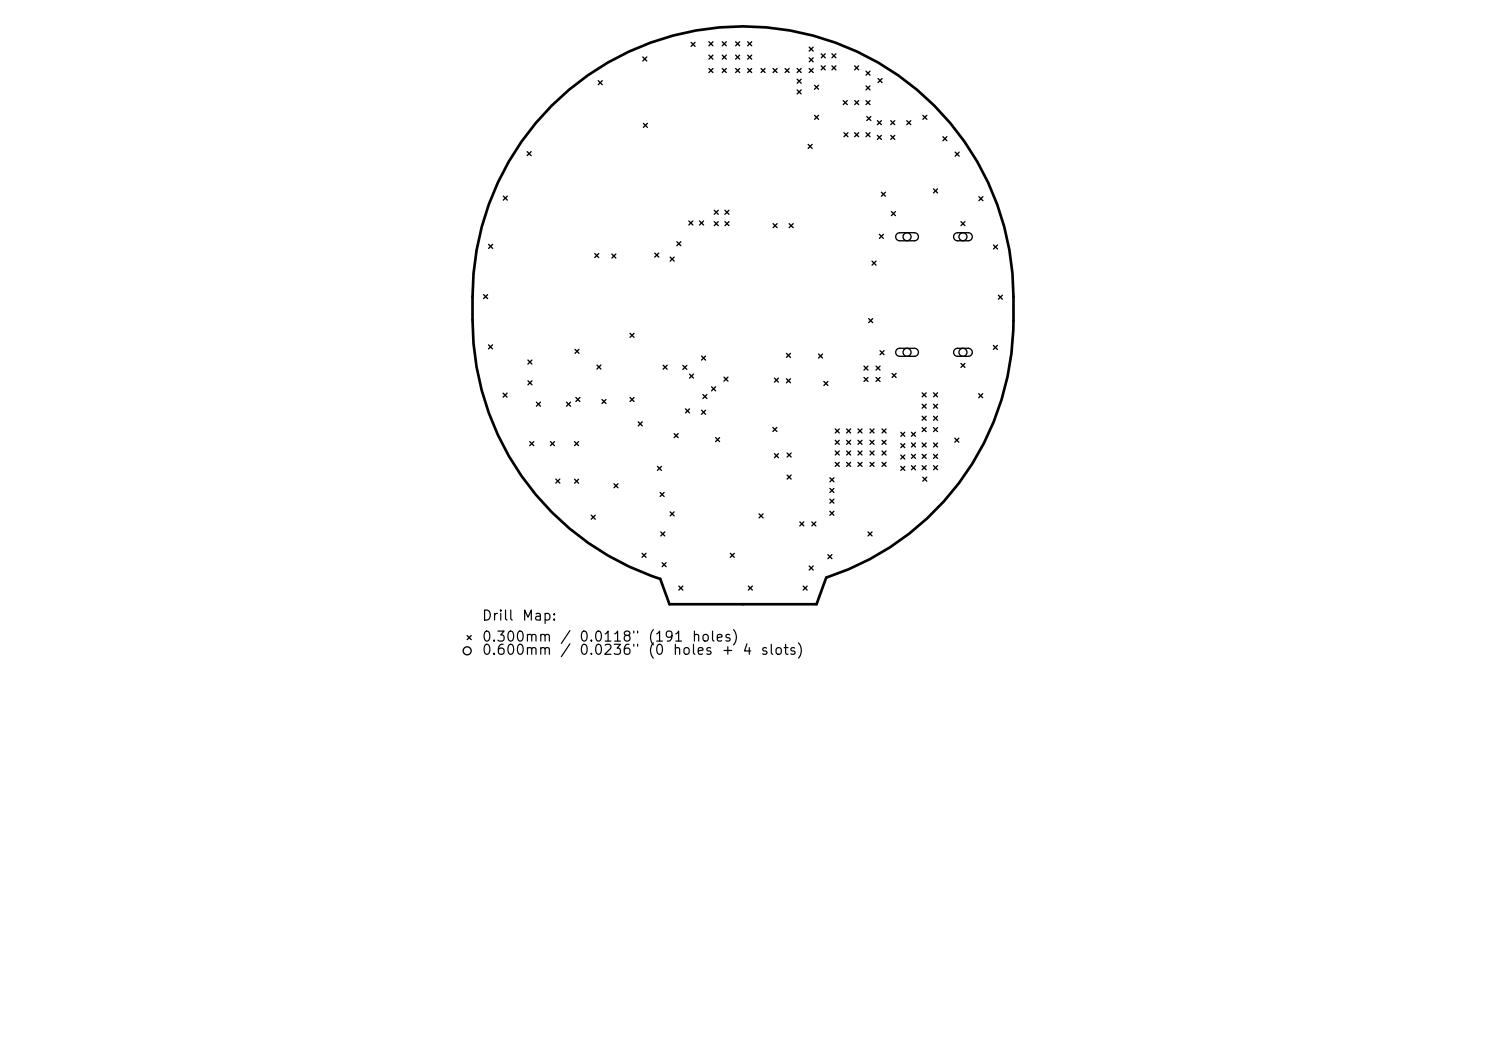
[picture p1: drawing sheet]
<svg xmlns="http://www.w3.org/2000/svg" width="297mm" height="210mm" viewBox="0 0 297 210" stroke-linecap="round" stroke-linejoin="round" font-family="sans-serif">
<defs><g id="words">
<g font-size="2">
<text x="96.2" y="124.5">Drill</text>
<text x="104.2" y="124.5">Map:</text>
<text x="96.2" y="128.7">0.300mm</text>
<text x="96.2" y="131.3">0.600mm</text>
<text x="111.8" y="128.7">/</text>
<text x="115.6" y="128.7">0.0118&quot;</text>
<text x="115.6" y="131.3">0.0236&quot;</text>
<text x="129.3" y="128.7">(191</text>
<text x="129.3" y="131.3">(0</text>
<text x="134.3" y="131.3">holes</text>
<text x="138.1" y="128.7">holes)</text>
<text x="144" y="131.3">+</text>
<text x="148.2" y="131.3">4</text>
<text x="151.9" y="131.3">slots)</text>
</g>
</g></defs>
<path d="M110.3 21.1a54.1 54.1 0 0 1 58.9-11.7 54.1 54.1 0 0 1 33.4 49.9 57.7 57.7 0 0 1-6 29.3 54.1 54.1 0 0 1-31.5 26.8l-1.9 5.3h-29.4l-1.8-5a54.4 54.4 0 0 1-37.6-51.8 59.8 59.8 0 0 1 3.3-23.1 54.1 54.1 0 0 1 12.6-19.7z" fill="none" stroke="#000" stroke-width=".53"/>
<g fill="none" stroke="#000" stroke-width=".27">
<path d="M119.6 16.1l.8 .8M120.4 16.1l-.8 .8M128.5 11.4l.8 .8M129.3 11.4l-.8 .8M138.1 8.5l.8 .8M138.9 8.5l-.8 .8M141.7 8.3l.8 .8M141.7 11l.8 .8M141.7 13.7l.8 .8M142.5 8.3l-.8 .8M142.5 11l-.8 .8M142.5 13.7l-.8 .8"/>
<path d="M144.4 11l.8 .8M144.4 13.7l.8 .8M144.4 8.3l.8 .8M145.2 8.3l-.8 .8M145.2 11l-.8 .8M145.2 13.7l-.8 .8M147 13.7l.8 .8M147 11l.8 .8M147 8.3l.8 .8M147.8 8.3l-.8 .8M147.8 11l-.8 .8M147.8 13.7l-.8 .8"/>
<path d="M149.4 8.3l.8 .8M149.4 11l.8 .8M149.4 13.7l.8 .8M150.2 8.3l-.8 .8M150.2 11l-.8 .8M150.2 13.7l-.8 .8M152.1 13.7l.8 .8M152.9 13.7l-.8 .8M154.5 13.7l.8 .8M155.3 13.7l-.8 .8M156.9 13.7l.8 .8M157.7 13.7l-.8 .8"/>
<path d="M159.3 13.7l.8 .8M159.3 15.8l.8 .8M159.3 18l.8 .8M160.1 13.7l-.8 .8M160.1 15.8l-.8 .8M160.1 18l-.8 .8M161.7 9.4l.8 .8M161.7 11.6l.8 .8M161.7 13.7l.8 .8M162.5 9.4l-.8 .8M162.5 11.6l-.8 .8M162.5 13.7l-.8 .8"/>
<path d="M162.8 17l.8 .8M163.6 17l-.8 .8M164.1 10.8l.8 .8M164.1 13.2l.8 .8M164.9 13.2l-.8 .8M164.9 10.8l-.8 .8M166.3 10.8l.8 .8M166.3 13.2l.8 .8M167.1 10.8l-.8 .8M167.1 13.2l-.8 .8M170.8 13.2l.8 .8M171.6 13.2l-.8 .8"/>
<path d="M173.1 14.2l.8 .8M173.1 17.2l.8 .8M173.9 14.2l-.8 .8M173.9 17.2l-.8 .8M175.5 15.7l.8 .8M176.3 15.7l-.8 .8M100.6 39.2l.8 .8M101.4 39.2l-.8 .8M105.4 30.3l.8 .8M106.2 30.3l-.8 .8M128.6 24.6l.8 .8M129.4 24.6l-.8 .8"/>
<path d="M161.5 28.9l.8 .8M162.3 28.9l-.8 .8M162.8 23l.8 .8M163.6 23l-.8 .8M168.5 20.1l.8 .8M168.7 26.5l.8 .8M169.3 20.1l-.8 .8M169.5 26.5l-.8 .8M170.8 26.5l.8 .8M170.8 20.1l.8 .8M171.6 26.5l-.8 .8M171.6 20.1l-.8 .8"/>
<path d="M173.1 20.1l.8 .8M173.1 26.5l.8 .8M173.2 23.3l.8 .8M173.9 20.1l-.8 .8M173.9 26.5l-.8 .8M174 23.3l-.8 .8M175.4 24.1l.8 .8M175.4 27.1l.8 .8M176.2 27.1l-.8 .8M176.2 24.1l-.8 .8M176.2 38.4l.8 .8M177 38.4l-.8 .8"/>
<path d="M178 24.1l.8 .8M178 27.1l.8 .8M178.8 24.1l-.8 .8M178.8 27.1l-.8 .8M181.2 24.1l.8 .8M182 24.1l-.8 .8M184.4 23l.8 .8M185.2 23l-.8 .8M186.6 37.7l.8 .8M187.4 37.7l-.8 .8M188.5 27.3l.8 .8M189.3 27.3l-.8 .8"/>
<path d="M190.9 30.4l.8 .8M191.7 30.4l-.8 .8M195.6 39.3l.9 .8M196.5 39.3l-.9 .8M96.7 58.9l.8 .8M97.5 58.9l-.8 .8M97.7 48.8l.8 .8M98.5 48.8l-.8 .8M118.9 50.7l.8 .8M119.7 50.7l-.8 .8M122.3 50.8l.8 .8M123.1 50.8l-.8 .8"/>
<path d="M130.9 50.6l.8 .8M131.7 50.6l-.8 .8M133.9 51.4l.8 .8M134.7 51.4l-.8 .8M135.3 48.3l.8 .8M136.1 48.3l-.8 .8M137.7 44.2l.8 .8M138.5 44.2l-.8 .8M139.8 44.2l.8 .8M140.6 44.2l-.8 .8M142.8 42l.8 .8M142.8 44.3l.8 .8"/>
<path d="M143.6 42l-.8 .8M143.6 44.3l-.8 .8M144.9 42l.8 .8M144.9 44.3l.8 .8M145.7 42l-.8 .8M145.7 44.3l-.8 .8M154.5 44.7l.8 .8M155.3 44.7l-.8 .8M157.7 44.7l.8 .8M158.5 44.7l-.8 .8M174.3 52.2l.8 .8M175.1 52.2l-.8 .8"/>
<path d="M175.8 46.8l.8 .8M176.6 46.8l-.8 .8M178.2 42.3l.8 .8M179 42.3l-.8 .8M179.3 46.7l.5-.2h3a.8 .8 0 0 1 .8 .8 .8 .8 0 0 1-.8 .8h-3a.8 .8 0 0 1-.7-.5 .8 .8 0 0 1 .2-.9zM190.8 46.7l.5-.2h2.2a.8 .8 0 0 1 .8 .8 .8 .8 0 0 1-.8 .8h-2.1a.8 .8 0 0 1-.7-.5 .8 .8 0 0 1 .1-.9zM192.1 44.3l.8 .8M192.9 44.3l-.8 .8M198.6 48.9l.8 .9M199.4 48.9l-.8 .9M199.5 59l.8 .8M200.3 59l-.8 .8"/>
<path d="M97.6 68.9l.8 .8M98.4 68.9l-.8 .8M100.6 78.6l.8 .8M101.4 78.6l-.8 .8M105.5 71.9l.8 .8M105.5 76.1l.8 .8M106.3 71.9l-.8 .8M106.3 76.1l-.8 .8M114.9 69.8l.8 .8M115.1 79.4l.8 .8M115.7 69.8l-.8 .8M115.9 79.4l-.8 .8"/>
<path d="M119.3 72.9l.8 .8M120.1 72.9l-.8 .8M120.3 79.8l.8 .8M121.1 79.8l-.8 .8M125.9 66.6l.8 .8M125.9 79.4l.8 .8M126.7 66.6l-.8 .8M126.7 79.4l-.8 .8M132.5 73l.8 .8M133.3 73l-.8 .8M136.5 73l.8 .8M137.3 73l-.8 .8"/>
<path d="M137.8 74.8l.8 .8M138.6 74.8l-.8 .8M140.2 71.1l.8 .8M140.5 78.8l.8 .8M141 71.1l-.8 .8M141.3 78.8l-.8 .8M142.2 77.3l.8 .8M143 77.3l-.8 .8M144.7 75.4l.8 .8M145.5 75.4l-.8 .8M154.8 75.6l.8 .8M155.6 75.6l-.8 .8"/>
<path d="M157.2 70.6l.8 .8M157.2 75.7l.8 .8M158 70.6l-.8 .8M158 75.7l-.8 .8M163.6 70.7l.8 .8M164.4 70.7l-.8 .8M164.7 76.2l.8 .8M165.5 76.2l-.8 .8M172.7 73.1l.8 .9M172.7 75.4l.8 .8M173.5 73.1l-.8 .9M173.5 75.4l-.8 .8"/>
<path d="M173.6 63.7l.8 .8M174.4 63.7l-.8 .8M175.1 73.1l.8 .9M175.1 75.4l.8 .8M175.9 73.1l-.8 .9M175.9 75.4l-.8 .8M175.9 70.1l.8 .8M176.7 70.1l-.8 .8M178.3 74.6l.8 .8M179.1 74.6l-.8 .8M179.3 69.8l.5-.2h3a.8 .8 0 0 1 .8 .8 .8 .8 0 0 1-.8 .8h-3a.8 .8 0 0 1-.7-.5 .8 .8 0 0 1 .2-.9zM184.3 78.5l.8 .8"/>
<path d="M185.1 78.5l-.8 .8M186.6 78.5l.8 .8M187.4 78.5l-.8 .8M190.8 69.8l.5-.2h2.2a.8 .8 0 0 1 .8 .8 .8 .8 0 0 1-.8 .8h-2.1a.8 .8 0 0 1-.7-.5 .8 .8 0 0 1 .1-.9zM192.1 72.6l.8 .8M192.9 72.6l-.8 .8M195.6 78.7l.8 .8M196.4 78.7l-.8 .8M198.5 69l.8 .8M199.3 69l-.8 .8M105.9 88.2l.8 .8M106.7 88.2l-.8 .8"/>
<path d="M107.2 80.4l.8 .8M108 80.4l-.8 .8M110 88.2l.8 .8M110.8 88.2l-.8 .8M111.1 95.7l.8 .8M111.9 95.7l-.8 .8M113.2 80.4l.8 .8M114 80.4l-.8 .8M114.8 88.2l.8 .8M114.8 95.8l.8 .8M115.6 88.2l-.8 .8M115.6 95.8l-.8 .8"/>
<path d="M122.7 96.7l.8 .8M123.5 96.7l-.8 .8M127.6 84.3l.8 .8M128.4 84.3l-.8 .8M131.4 93.2l.8 .8M131.9 98.4l.8 .8M132.2 93.2l-.8 .8M132.7 98.4l-.8 .8M134.7 86.6l.8 .8M135.5 86.6l-.8 .8M137 81.7l.8 .8M137.8 81.7l-.8 .8"/>
<path d="M140.2 82l.8 .8M141 82l-.8 .8M143 87.4l.8 .8M143.8 87.4l-.8 .8M154.5 85.4l.8 .8M154.8 90.7l.8 .8M155.3 85.4l-.8 .8M155.6 90.7l-.8 .8M157.3 90.5l.8 .8M157.3 94.9l.8 .8M158.1 90.5l-.8 .8M158.1 94.9l-.8 .8"/>
<path d="M165.9 95.5l.8 .8M165.9 97.6l.8 .8M165.9 99.7l.8 .8M166.7 95.5l-.8 .8M166.7 97.6l-.8 .8M166.7 99.7l-.8 .8M166.9 85.7l.8 .8M166.9 88l.8 .8M166.9 90.1l.8 .8M166.9 92.4l.8 .8M167.7 85.7l-.8 .8M167.7 88l-.8 .8"/>
<path d="M167.7 90.1l-.8 .8M167.7 92.4l-.8 .8M169.2 92.4l.8 .8M169.2 85.7l.8 .8M169.2 88l.8 .8M169.2 90.1l.8 .8M170 85.7l-.8 .8M170 90.1l-.8 .8M170 88l-.8 .8M170 92.4l-.8 .8M171.5 88l.8 .8M171.5 92.4l.8 .8"/>
<path d="M171.5 85.7l.8 .8M171.5 90.1l.8 .8M172.3 85.7l-.8 .8M172.3 90.1l-.8 .8M172.3 88l-.8 .8M172.3 92.4l-.8 .8M173.9 85.7l.8 .8M173.9 88l.8 .8M173.9 90.1l.8 .8M173.9 92.4l.8 .8M174.7 85.7l-.8 .8M174.7 88l-.8 .8"/>
<path d="M174.7 90.1l-.8 .8M174.7 92.4l-.8 .8M176.3 85.7l.8 .8M176.3 88l.8 .8M176.3 90.1l.8 .8M176.3 92.4l.8 .8M177.1 85.7l-.8 .8M177.1 88l-.8 .8M177.1 90.1l-.8 .8M177.1 92.4l-.8 .8M180 86.4l.8 .8M180 88.6l.8 .9"/>
<path d="M180 90.9l.8 .8M180 93.2l.8 .8M180.8 86.4l-.8 .8M180.8 88.6l-.8 .9M180.8 90.9l-.8 .8M180.8 93.2l-.8 .8M182.2 88.5l.8 .8M182.2 86.4l.8 .8M182.2 90.8l.8 .8M182.2 93.1l.8 .8M183 86.4l-.8 .8M183 88.5l-.8 .8"/>
<path d="M183 90.8l-.8 .8M183 93.1l-.8 .8M184.3 88.5l.8 .8M184.3 80.8l.8 .8M184.3 83.2l.8 .8M184.3 85.4l.8 .8M184.3 90.8l.8 .8M184.3 93.1l.8 .8M184.4 95.3l.8 .8M185.1 80.8l-.8 .8M185.1 83.2l-.8 .8M185.1 85.4l-.8 .8"/>
<path d="M185.1 88.5l-.8 .8M185.1 90.8l-.8 .8M185.1 93.1l-.8 .8M185.2 95.3l-.8 .8M186.6 90.8l.8 .8M186.6 80.8l.8 .8M186.6 85.4l.8 .8M186.6 93.1l.8 .8M186.6 83.2l.8 .8M186.6 88.5l.8 .8M187.4 83.2l-.8 .8M187.4 88.5l-.8 .8"/>
<path d="M187.4 90.8l-.8 .8M187.4 80.8l-.8 .8M187.4 85.4l-.8 .8M187.4 93.1l-.8 .8M190.8 87.6l.8 .8M191.6 87.6l-.8 .8M118.2 102.9l.8 .8M119 102.9l-.8 .8M128.3 110.6l.8 .8M129.1 110.6l-.8 .8M132.1 106.3l.8 .8M132.3 112.4l.8 .8"/>
<path d="M132.9 106.3l-.8 .8M133.1 112.4l-.8 .8M133.9 102.3l.8 .8M134.7 102.3l-.8 .8M135.7 117.1l.8 .8M136.5 117.1l-.8 .8M146 110.6l.8 .8M146.8 110.6l-.8 .8M149.6 117.1l.8 .8M150.4 117.1l-.8 .8M151.7 102.7l.8 .8M152.5 102.7l-.8 .8"/>
<path d="M159.9 104.3l.8 .8M160.5 117.1l.8 .8M160.7 104.3l-.8 .8M161.3 117.1l-.8 .8M161.7 113.1l.8 .8M162.3 104.3l.8 .8M162.5 113.1l-.8 .8M163.1 104.3l-.8 .8M165.5 110.8l.8 .8M165.9 102.2l.8 .8M166.3 110.8l-.8 .8M166.7 102.2l-.8 .8"/>
<path d="M173.5 106.3l.8 .8M174.3 106.3l-.8 .8M93.4 127l.8 .8M94.2 127l-.8 .8"/>
<circle cx="181.3" cy="47.3" r=".8"/>
<circle cx="192.5" cy="47.3" r=".8"/>
<circle cx="181.3" cy="70.4" r=".8"/>
<circle cx="192.5" cy="70.4" r=".8"/>
<circle cx="93.4" cy="130" r=".8"/>
</g>
<use href="#words"/>
</svg>
